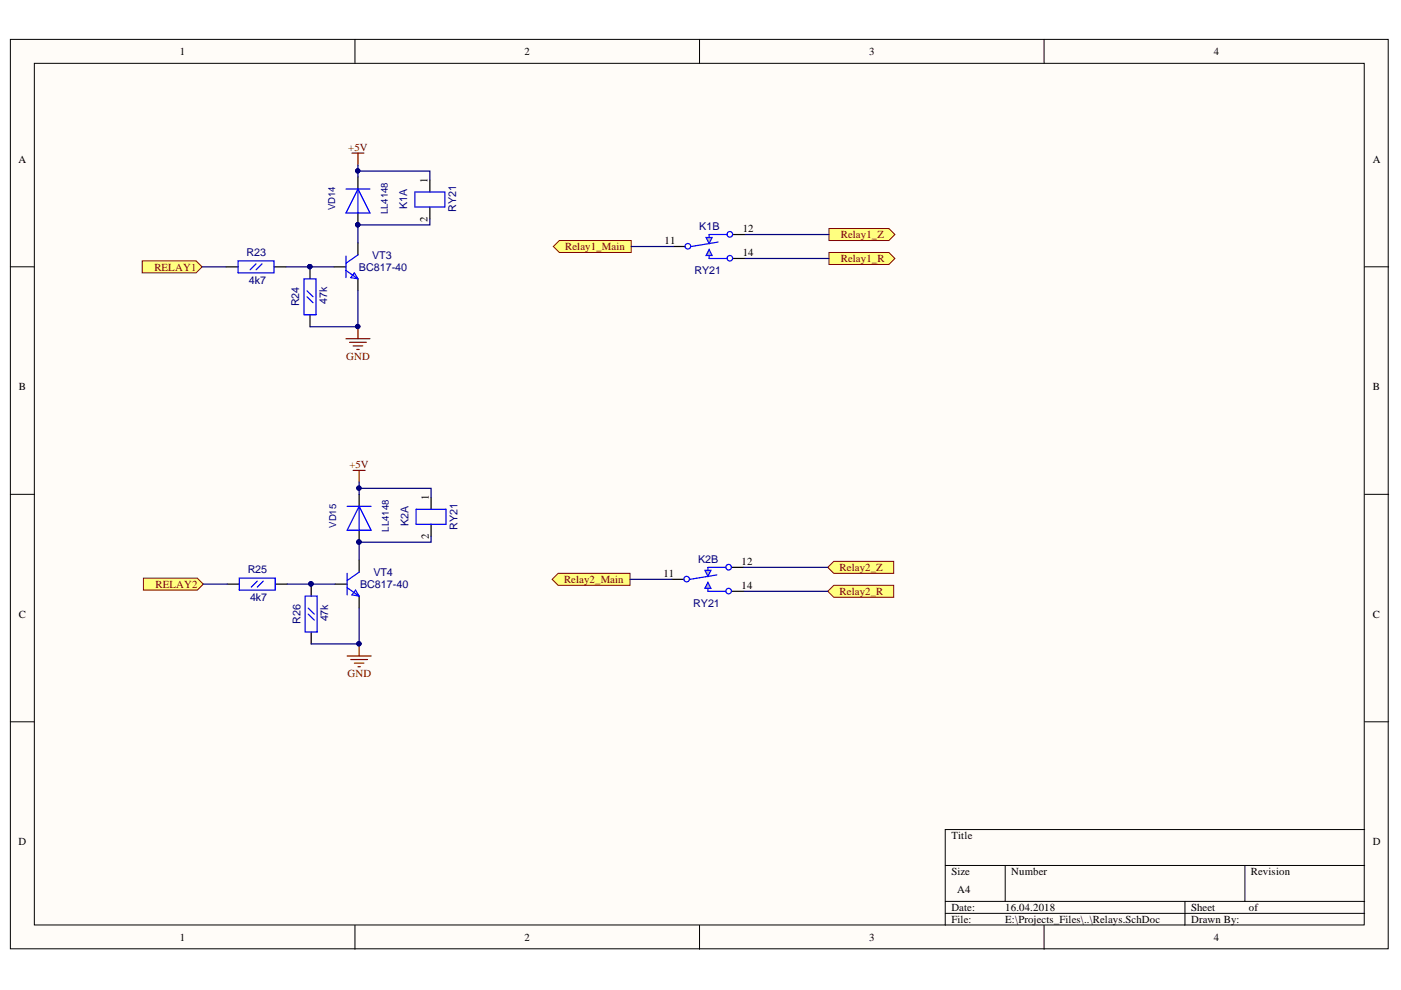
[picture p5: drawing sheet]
<svg xmlns="http://www.w3.org/2000/svg" width="297mm" height="210mm" viewBox="0 0 297 210" stroke-linecap="round" stroke-linejoin="round" font-family="sans-serif">
<defs><g id="words">
<g font-size="2.3">
<text x="38.1" y="11.7">1</text>
<text x="111.2" y="11.7">2</text>
<text x="184.3" y="11.7">3</text>
<text x="257.4" y="11.7">4</text>
<text x="3.9" y="34.5">A</text>
<text x="291.1" y="34.5">A</text>
<text x="90.7" y="38.7" transform="rotate(-90 90.7 38.7)">1</text>
<text x="90.7" y="47.1" transform="rotate(-90 90.7 47.1)">2</text>
<text x="140.9" y="51.8">11</text>
<text x="157.5" y="49.3">12</text>
<text x="157.5" y="54.3">14</text>
<text x="4" y="82.7">B</text>
<text x="291.1" y="82.7">B</text>
<text x="90.9" y="106" transform="rotate(-90 90.9 106)">1</text>
<text x="90.9" y="114.3" transform="rotate(-90 90.9 114.3)">2</text>
<text x="157.2" y="119.8">12</text>
<text x="140.6" y="122.4">11</text>
<text x="157.2" y="124.9">14</text>
<text x="4" y="131">C</text>
<text x="291.1" y="131">C</text>
<text x="3.9" y="179.2">D</text>
<text x="201.7" y="177.9">Title</text>
<text x="291.1" y="179.2">D</text>
<text x="201.7" y="185.6">Size</text>
<text x="214.4" y="185.6">Number</text>
<text x="265.2" y="185.6">Revision</text>
<text x="203" y="189.4">A4</text>
<text x="201.7" y="193.2">Date:</text>
<text x="201.7" y="195.7">File:</text>
<text x="213.1" y="193.2">16.04.2018</text>
<text x="213.1" y="195.7">E:\Projects_Files\..\Relays.SchDoc</text>
<text x="252.5" y="193.2">Sheet</text>
<text x="252.5" y="195.7">Drawn By:</text>
<text x="264.8" y="193.2">of</text>
<text x="38.1" y="199.5">1</text>
<text x="111.2" y="199.5">2</text>
<text x="184.3" y="199.5">3</text>
<text x="257.4" y="199.5">4</text>
</g>
<g font-size="2.3" fill="#800000">
<text x="73.8" y="31.9">+5V</text>
<text x="119.8" y="53.1">Relay1_Main</text>
<text x="178.3" y="50.5">Relay1_Z</text>
<text x="32.7" y="57.4">RELAY1</text>
<text x="178.3" y="55.6">Relay1_R</text>
<text x="73.4" y="76.4">GND</text>
<text x="74.1" y="99.2">+5V</text>
<text x="33" y="124.6">RELAY2</text>
<text x="119.6" y="123.6">Relay2_Main</text>
<text x="178" y="121.1">Relay2_Z</text>
<text x="178" y="126.2">Relay2_R</text>
<text x="73.7" y="143.6">GND</text>
</g>
<g font-size="2.3" fill="#000080">
<text x="86.3" y="44.3" transform="rotate(-90 86.3 44.3)">K1A</text>
<text x="96.8" y="45" transform="rotate(-90 96.8 45)">RY21</text>
<text x="148.3" y="48.8">K1B</text>
<text x="52.3" y="54.3">R23</text>
<text x="76.1" y="57.4">BC817-40</text>
<text x="78.9" y="54.8">VT3</text>
<text x="147.2" y="58.1">RY21</text>
<text x="52.8" y="60.2">4k7</text>
<text x="63.4" y="65" transform="rotate(-90 63.4 65)">R24</text>
<text x="69.3" y="64.5" transform="rotate(-90 69.3 64.5)">47k</text>
<text x="86.6" y="111.5" transform="rotate(-90 86.6 111.5)">K2A</text>
<text x="97" y="112.3" transform="rotate(-90 97 112.3)">RY21</text>
<text x="148" y="119.4">K2B</text>
<text x="52.5" y="121.6">R25</text>
<text x="76.4" y="124.6">BC817-40</text>
<text x="79.2" y="122.1">VT4</text>
<text x="53" y="127.4">4k7</text>
<text x="69.6" y="131.7" transform="rotate(-90 69.6 131.7)">47k</text>
<text x="147" y="128.7">RY21</text>
<text x="63.7" y="132.2" transform="rotate(-90 63.7 132.2)">R26</text>
</g>
<g font-size="2" fill="#000080">
<text x="71" y="44.6" transform="rotate(-90 71 44.6)">VD14</text>
<text x="82.2" y="45.5" transform="rotate(-90 82.2 45.5)">LL4148</text>
<text x="71.3" y="111.9" transform="rotate(-90 71.3 111.9)">VD15</text>
<text x="82.5" y="112.7" transform="rotate(-90 82.5 112.7)">LL4148</text>
</g>
</g></defs>
<g fill="#fffcf8" stroke="#000" stroke-width=".21">
<path d="M2.2 8.4h292.1v192.8h-292.1z"/>
<path d="M7.3 13.4h281.9v182.7h-281.9z"/>
</g>
<g fill="none" stroke="#000" stroke-width=".21">
<path d="M75.3 8.4v5M148.3 8.4v5M221.4 8.4v5M2.2 56.6h5.1M289.3 56.6h5.1M2.2 104.8h5.1M289.3 104.8h5.1M2.2 153h5.1M289.3 153h5.1M289.3 175.9h-88.9v20.3M75.3 196.2v5.1M148.3 196.2v5.1"/>
<path d="M200.4 183.5h88.9M200.4 191.1h88.9M200.4 193.7h88.9M213.1 183.5v7.6M221.4 196.2v5.1M251.2 191.1v5.1M263.9 183.5v7.6"/>
</g>
<path d="M70.8 56.6h2.6M75.9 51.5v2.5M75.9 59.1v2.6" fill="none" stroke="#000" stroke-width=".25"/>
<path d="M73.4 57.3l2.5 1.8M73.4 54.3v4.6M75.1 57.8l.8 1.3-1.5-.2zM75.9 54l-2.5 1.8" fill="none" stroke="#00f" stroke-width=".25"/>
<path d="M30.2 55.3h11.4l1.3 1.3-1.3 1.2h-11.4z" fill-rule="evenodd" fill="#ffff80" stroke="#800000" stroke-width=".21"/>
<path d="M74.6 32.5h2.6M75.9 32.5v2.5M73.4 71.8h5M74.1 72.6h3.6M74.9 73.3h2M75.6 74.1h.5M75.9 69.3v2.5" fill="none" stroke="#800000" stroke-width=".25"/>
<circle cx="75.8" cy="69.2" r=".46" fill="#000080" stroke="#000080" stroke-width=".21"/>
<g fill="#ffff80" stroke="#800000" stroke-width=".21">
<path d="M117.3 52.3l1.3-1.3h15.2v2.5h-15.2z" fill-rule="evenodd"/>
<path d="M175.8 48.5h12.7l1.2 1.2-1.2 1.3h-12.7z" fill-rule="evenodd"/>
<path d="M175.8 53.5h12.7l1.2 1.3-1.2 1.3h-12.7z" fill-rule="evenodd"/>
<path d="M117.1 122.8l1.2-1.2h15.3v2.5h-15.3z" fill-rule="evenodd"/>
<path d="M175.5 125.4l1.3-1.3h12.7v2.5h-12.7z" fill-rule="evenodd"/>
<path d="M175.5 120.3l1.3-1.3h12.7v2.6h-12.7z" fill-rule="evenodd"/>
</g>
<path d="M142.7 52.3h2.6M155.4 49.7h2.6M155.4 54.8h2.6" fill="none" stroke="#000" stroke-width=".25"/>
<g fill="none" stroke="#00f" stroke-width=".25">
<circle cx="154.7" cy="49.7" r=".59"/>
<circle cx="154.7" cy="54.8" r=".58"/>
</g>
<path d="M149.7 50.4h1.3l-.7 1.2z" fill="#c0c0c0"/>
<path d="M149.7 50.4h1.3l-.7 1.2zM150.3 49.7v.7M150.3 54.2v.6" fill="none" stroke="#00f" stroke-width=".25"/>
<path d="M150.3 52.9l.7 1.3h-1.3z" fill="#c0c0c0"/>
<g fill="none" stroke="#00f" stroke-width=".25">
<path d="M150.3 52.9l.7 1.3h-1.3zM150.3 49.7h3.9M150.3 54.8h3.9M152.3 51.3l-5.8 1"/>
<circle cx="145.8" cy="52.2" r=".59"/>
<circle cx="154.5" cy="120.3" r=".59"/>
<circle cx="154.5" cy="125.3" r=".58"/>
</g>
<path d="M142.5 122.8h2.5M155.2 120.3h2.5M155.2 125.4h2.5" fill="none" stroke="#000" stroke-width=".25"/>
<path d="M149.5 120.9h1.2l-.6 1.3z" fill="#c0c0c0"/>
<path d="M149.5 120.9h1.2l-.6 1.3zM150.1 120.3v.6M150.1 124.7v.7" fill="none" stroke="#00f" stroke-width=".25"/>
<path d="M150.1 123.5l.6 1.2h-1.2z" fill="#c0c0c0"/>
<g fill="none" stroke="#00f" stroke-width=".25">
<path d="M50.5 55.3h7.6v2.5h-7.6zM54.3 55.9l-1.3 1.3M55.6 55.9l-1.3 1.3M64.5 59.1h2.5v7.6h-2.5zM73.4 40.1h5M75.9 40.1l2.5 5.1h-5zM75.9 40.1v5.1M88 40.7h6.3v3.2h-6.3zM65.1 62.9l1.3 1.3M65.1 61.7l1.3 1.2M73.6 124.6l2.5 1.8M73.6 121.6v4.5"/>
<path d="M75.4 125.1l.7 1.3-1.5-.3zM76.1 121.3l-2.5 1.8M150.1 123.5l.6 1.2h-1.2zM150.1 120.3h3.8M150.1 125.4h3.8M152 121.9l-5.7 .9"/>
<circle cx="145.6" cy="122.8" r=".59"/>
</g>
<path d="M75.9 37.5v2.6M91.1 38.2v2.5M47.9 56.6h2.6M58.1 56.6h2.5M65.7 56.6v2.5M75.9 45.2v2.5M91.1 43.9v2.5M65.7 66.7v2.6M76.1 118.8v2.5M71.1 123.8h2.5M76.1 126.4v2.5" fill="none" stroke="#000" stroke-width=".25"/>
<g fill="#000080" stroke="#000080" stroke-width=".21">
<circle cx="65.7" cy="56.5" r=".46"/>
<circle cx="75.8" cy="47.6" r=".46"/>
</g>
<path d="M30.4 122.6h11.4l1.3 1.2-1.3 1.3h-11.4z" fill-rule="evenodd" fill="#ffff80" stroke="#800000" stroke-width=".21"/>
<path d="M74.9 99.7h2.5M76.1 99.7v2.6M73.6 139.1h5.1M74.4 139.8h3.5M76.1 136.5v2.6M75.1 140.6h2.1M75.9 141.4h.5" fill="none" stroke="#800000" stroke-width=".25"/>
<g fill="#000080" stroke="#000080" stroke-width=".21">
<circle cx="76.1" cy="136.5" r=".46"/>
<circle cx="65.9" cy="123.8" r=".46"/>
<circle cx="76.1" cy="114.9" r=".46"/>
<circle cx="65.7" cy="56.5" r=".46"/>
<circle cx="75.8" cy="69.2" r=".46"/>
<circle cx="75.8" cy="47.6" r=".46"/>
<circle cx="75.8" cy="36.2" r=".46"/>
<circle cx="76.1" cy="103.5" r=".46"/>
</g>
<path d="M76.1 104.8v2.5M76.1 112.4v2.6M91.4 105.4v2.6M91.4 111.2v2.5M48.2 123.8h2.5M58.4 123.8h2.5M66 123.8v2.6M66 134v2.5" fill="none" stroke="#000" stroke-width=".25"/>
<path d="M73.6 107.3h5.1M76.1 107.3l2.6 5.1h-5.1zM76.1 107.3v5.1M88.2 108h6.4v3.2h-6.4zM50.7 122.6h7.7v2.5h-7.7zM54.5 123.2l-1.2 1.3M55.8 123.2l-1.3 1.3M64.7 126.4h2.6v7.6h-2.6zM65.3 130.2l1.3 1.3M65.3 128.9l1.3 1.3" fill="none" stroke="#00f" stroke-width=".25"/>
<g fill="none" stroke="#000080" stroke-width=".25">
<path d="M75.9 35v2.5M75.9 36.3h15.2v1.9M42.9 56.6h5M60.6 56.6h10.2M91.1 46.4v1.3h-15.2v3.8M133.8 52.3h8.9M158 49.7h17.8M158 54.8h17.8M75.9 61.7v7.6h-10.2M76.1 102.3v2.5M76.1 103.5h15.3v1.9M91.4 113.7v1.3h-15.3v3.8"/>
<path d="M43.1 123.8h5.1M60.9 123.8h10.2M76.1 128.9v7.6h-10.1M133.6 122.8h8.9M157.7 120.3h17.8M157.7 125.4h17.8"/>
</g>
<use href="#words"/>
</svg>
